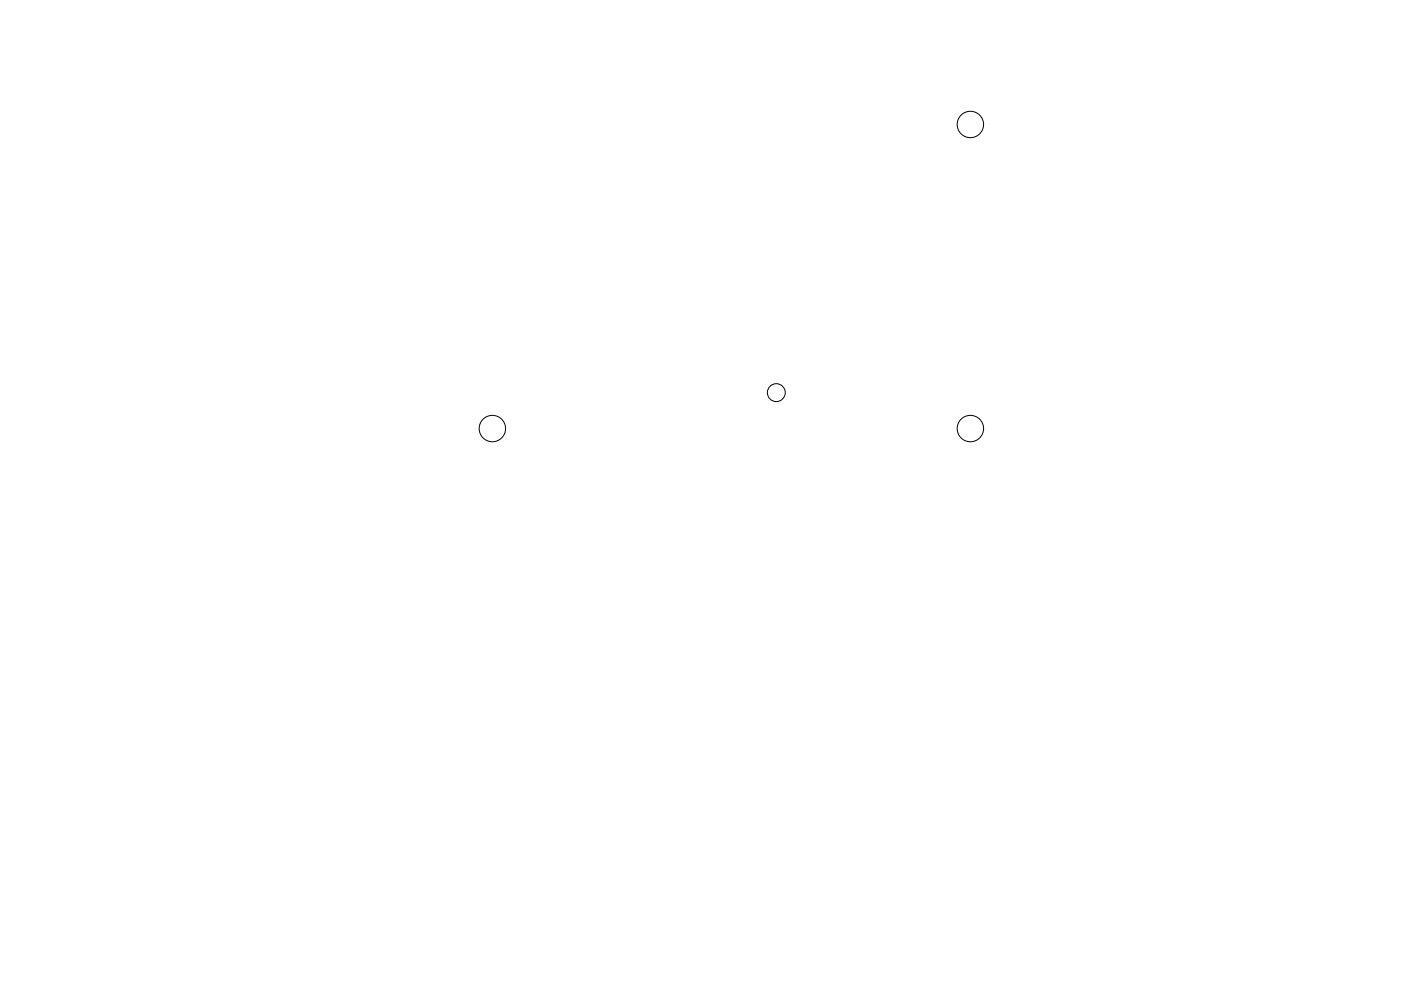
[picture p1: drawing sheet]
<svg xmlns="http://www.w3.org/2000/svg" width="297mm" height="210mm" viewBox="0 0 297 210" stroke-linecap="round" stroke-linejoin="round" font-family="sans-serif">
<g fill="none" stroke="#000" stroke-width=".21">
<circle cx="205.7" cy="26.4" r="2.8"/>
<circle cx="104.4" cy="90.9" r="2.8"/>
<circle cx="164.6" cy="83.3" r="1.9"/>
<circle cx="205.7" cy="90.9" r="2.8"/>
</g>
</svg>
